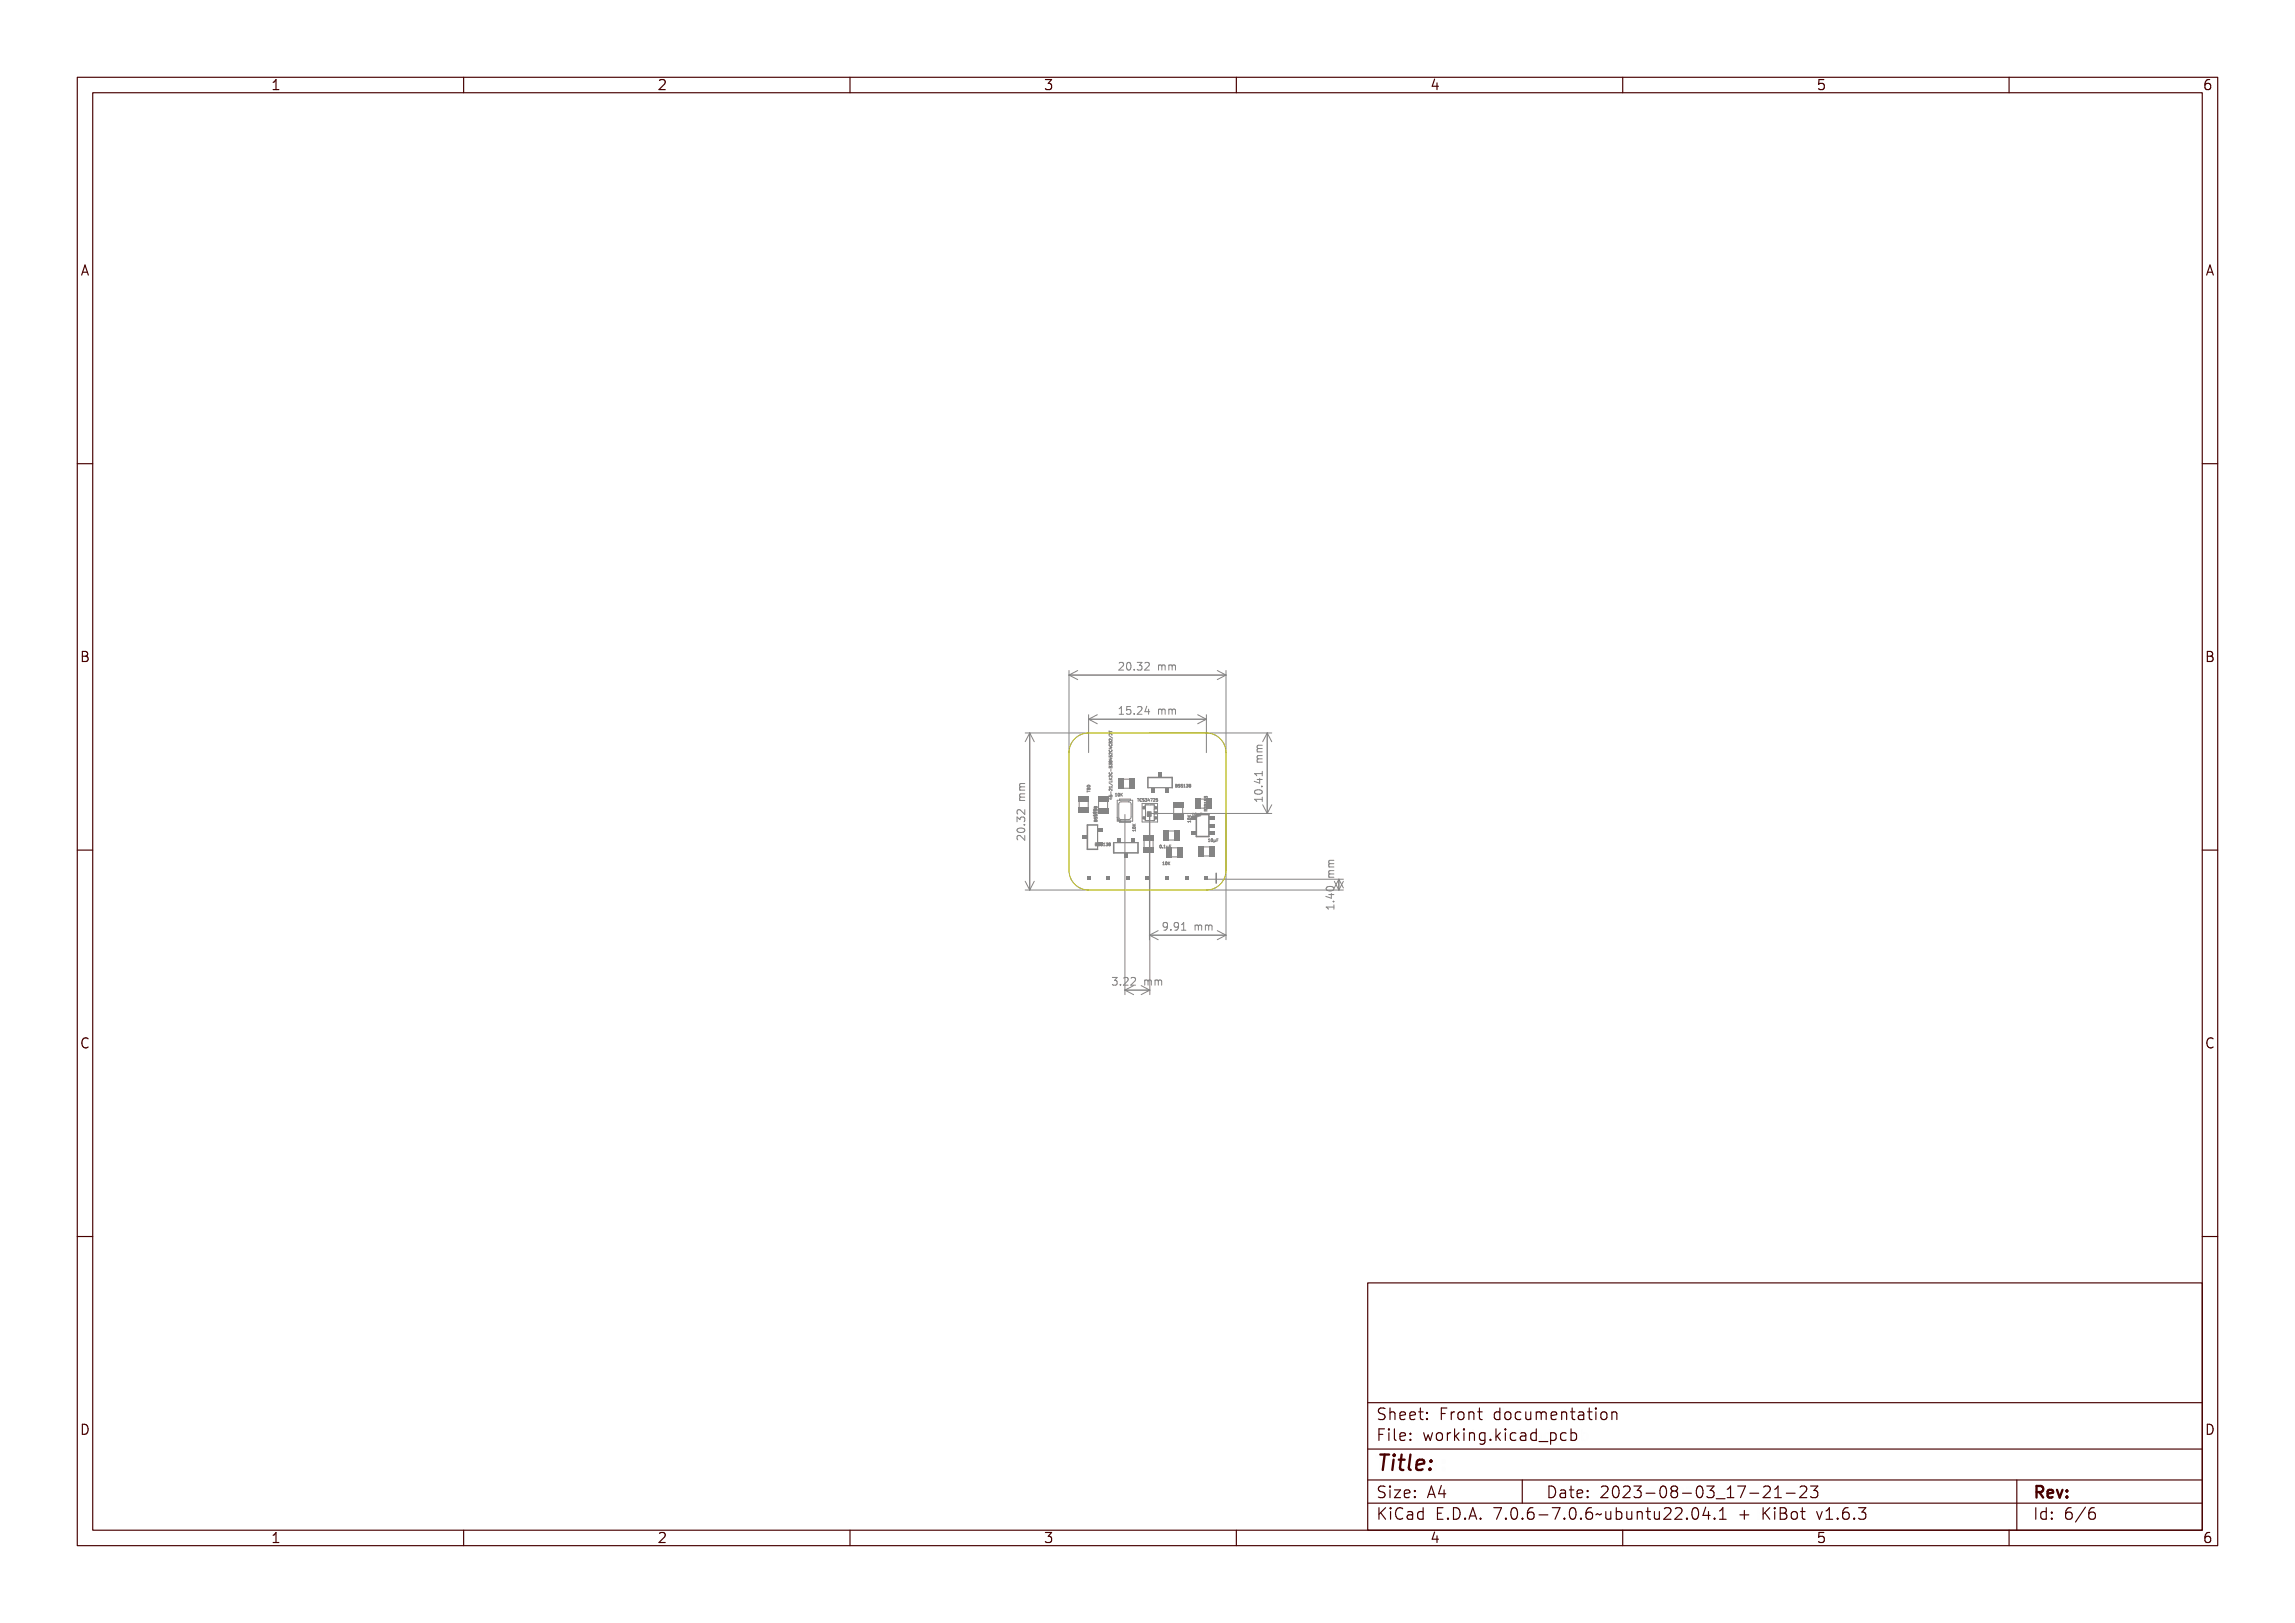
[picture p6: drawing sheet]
<svg xmlns="http://www.w3.org/2000/svg" width="297mm" height="210mm" viewBox="0 0 297 210" stroke-linecap="round" stroke-linejoin="round" font-family="sans-serif">
<defs><g id="words">
<text font-size="2.7" fill="#480000" x="178" y="190.3">Title:</text>
<g font-size="2" fill="#480000">
<text x="178" y="183.7">Sheet: Front documentation</text>
<text x="178" y="186.5">File: working.kicad_pcb</text>
<text x="178" y="193.9">Size: A4</text>
<text x="178" y="196.6">KiCad E.D.A. 7.0.6-7.0.6~ubuntu22.04.1 + KiBot v1.6.3</text>
<text x="200" y="193.9">Date: 2023-08-03_17-21-23</text>
<text x="263" y="196.6">Id: 6/6</text>
<text x="263" y="193.9">Rev:</text>
</g>
<g font-size="1.7" fill="#480000">
<text x="35" y="11.7">1</text>
<text x="85" y="11.7">2</text>
<text x="135" y="11.7">3</text>
<text x="185" y="11.7">4</text>
<text x="235" y="11.7">5</text>
<text x="285" y="11.7">6</text>
<text x="10.5" y="35.7">A</text>
<text x="285.5" y="35.7">A</text>
<text x="10.5" y="85.6">B</text>
<text x="285.5" y="85.6">B</text>
<text x="10.5" y="135.7">C</text>
<text x="285.5" y="135.7">C</text>
<text x="10.5" y="185.6">D</text>
<text x="285.5" y="185.6">D</text>
<text x="35" y="199.7">1</text>
<text x="85" y="199.7">2</text>
<text x="135" y="199.7">3</text>
<text x="185" y="199.7">4</text>
<text x="235" y="199.7">5</text>
<text x="285" y="199.7">6</text>
</g>
<g font-size="1.3" fill="#848484">
<text x="145.3" y="86.8">20.32 mm</text>
<text x="145.3" y="92.5">15.24 mm</text>
<text x="163.4" y="103.3" transform="rotate(-90 163.4 103.3)">10.41 mm</text>
<text x="132.7" y="108.2" transform="rotate(-90 132.7 108.2)">20.32 mm</text>
<text x="172.7" y="117.3" transform="rotate(-90 172.7 117.3)">1.40 mm</text>
<text x="150.9" y="120.4">9.91 mm</text>
<text x="144.4" y="127.5">3.22 mm</text>
</g>
<g font-size=".5" fill="#848484">
<text x="152" y="101.9">BSS138</text>
<text x="141.1" y="102.6" transform="rotate(-90 141.1 102.6)">TBD</text>
<text x="141.9" y="105.7" transform="rotate(-90 141.9 105.7)">10K</text>
<text x="142" y="106.4" transform="rotate(-90 142 106.4)">BSS138</text>
<text x="143.9" y="103.5" transform="rotate(-90 143.9 103.5)">45-21/LK2C-B38452C4CB2/2T</text>
<text x="144.2" y="103.1">10K</text>
<text x="147" y="107.6" transform="rotate(-90 147 107.6)">10K</text>
<text x="147.6" y="103.7">TCS34725</text>
<text x="154.1" y="106.5" transform="rotate(-90 154.1 106.5)">10K</text>
<text x="154.2" y="105.6">10µF</text>
<text x="156.3" y="105" transform="rotate(-90 156.3 105)">RT9193</text>
<text x="142" y="109.4">BSS138</text>
<text x="150" y="109.8">0.1µF</text>
<text x="150.4" y="111.9">10K</text>
<text x="156.6" y="108.9">10µF</text>
</g>
</g></defs>
<g fill="none" stroke="#848484" stroke-width=".13">
<path d="M132.7 94.8h8.2M133.3 94.8v20.4M133.3 94.8l.5 1.2M133.3 94.8l-.6 1.2M138.3 86.8v10.6M138.3 87.4h20.4M138.3 87.4l1.2 .5M139.5 86.8l-1.2 .6M140.9 92.5v4.9M140.9 93.1h15.2M140.9 93.1l1.1 .6M142 92.5l-1.1 .6"/>
<path d="M143.5 95.2l.5 .3M143.5 94.6v.2M143.5 94.7h.4M143.6 99.2h.3v.1l-.1 .1zM143.6 98.9l.1 .2a.12 .12 0 0 1 .1-.2 .12 .12 0 0 1 .1 .1 .12 .12 0 0 1 0 .1l-.1-.2v.2h-.2zM143.6 98.1l.3-.1v.1l-.1 .1zM143.6 96.8l.4 .3zM143.6 96.2v.1l.3 .1h-.3v.1zM143.6 98.3h.1a.12 .12 0 0 0 .1 .2 .12 .12 0 0 0 .1-.2 .18 .18 0 0 1-.2 .3 .16 .16 0 0 1-.1-.3zM143.6 97.7h.1a.12 .12 0 0 0 .1 .2 .12 .12 0 0 0 .1-.2 .18 .18 0 0 1-.2 .3 .16 .16 0 0 1-.1-.3zM143.6 99.8h.3v.2l-.1-.2v.1l-.1-.1-.1 .2zM143.6 99.5a.2 .2 0 0 1 .3 .2h-.3z"/>
<path d="M143.6 98.6h.1l.2 .2v-.2v.2l-.2-.1-.1 .1zM143.6 97.5l.3-.1v.2h-.3zM143.6 97.2h.1l.2 .1v-.2v.3l-.2-.2-.1 .2zM143.6 96.6h.1l.2 .1v-.1v.2l-.2-.2-.1 .2zM143.6 99.3h.2v.1zM143.6 98.1h.2v.1zM143.6 97.5l.1 .1h-.1zM143.7 96h-.1l-.1 .2M143.7 96v.2M143.8 97.5h.1v.1h-.1zM143.9 96h-.2M143.9 96h.1"/>
<path d="M143.9 96v.2M143.9 94.9v.2l-.3-.2h-.1l.1 .2M143.9 95.6v.2l-.3-.2-.1 .1 .1 .1M144.8 92.4h.6M145 85.7l-.2 .1M145 91.6l-.2 .1M145.4 86.1l-.6 .6h.6M145.4 85.8a.35 .35 0 0 1 .5 .1 .35 .35 0 0 1-.2 .5l-.2 .2h.5v.2h-.6l.2-.4a.27 .27 0 0 0 .2-.3 .27 .27 0 0 0-.2-.2l-.2 .1zM145.5 91.5h.3v.9h.2v.1h-.5v-.1h.2v-.8l-.2 .1zM146.2 91.5h.5v.1h-.4v.2a.36 .36 0 0 1 .5 .5 .36 .36 0 0 1-.6 .1v-.1a.26 .26 0 0 0 .4 .1 .26 .26 0 0 0 0-.4 .26 .26 0 0 0-.4 0zM146.3 85.9a.27 .27 0 0 1 .4 0l.1 .1a.54 .54 0 0 1-.3 .8 .58 .58 0 0 1-.2-.9zM146.4 85.9h.1a.54 .54 0 0 1 0 .8l-.2-.3z"/>
<path d="M147.2 92.3h.2v.2h-.2zM147.2 86.6h.2v.2h-.2zM147.8 91.5a.35 .35 0 0 1 .5 .1 .35 .35 0 0 1-.1 .5l-.3 .3h.5v.1h-.6l.2-.4a.27 .27 0 0 0 .2-.2 .27 .27 0 0 0-.2-.3l-.2 .1zM147.8 85.8a.29 .29 0 0 1 .5 0 .29 .29 0 0 1-.1 .4 .3 .3 0 0 1 .2 .5 .3 .3 0 0 1-.5 .1l-.1-.1v-.1a.23 .23 0 0 0 .3 .1 .23 .23 0 0 0 0-.4h-.1v-.1a.19 .19 0 0 0 .2-.1 .19 .19 0 0 0-.1-.3 .19 .19 0 0 0-.2 .1h-.1zM148.6 85.8a.35 .35 0 0 1 .6 .1 .35 .35 0 0 1-.2 .5l-.3 .2h.5v.2h-.6l.2-.4a.27 .27 0 0 0 .2-.3 .27 .27 0 0 0-.2-.2l-.2 .1zM148.8 94.8h15.8M149 91.5h.1v.6h.1v.1h-.1v.3h-.1v-.3h-.4zM149 91.6v.5h-.3zM150.2 91.7l.1 .1 .2-.1v.1l.3-.1v.8h-.1v-.7l-.1 .1v.6h-.1l-.1-.6v-.1l-.1 .7h-.1zM150.2 86l.1 .1 .2-.1v.1l.3-.1v.8h-.1v-.7l-.1 .1v.6h-.1l-.1-.6v-.1l-.1 .7h-.1zM151 91.7l.1 .1 .2-.1v.1l.3-.1v.8h-.1v-.7l-.1 .1v.6h-.1l-.1-.6v-.1l-.1 .7h-.1zM151 86l.1 .1 .2-.1v.1l.3-.1v.8h-.1v-.7l-.1 .1v.6h-.1l-.1-.6v-.1l-.1 .7h-.1z"/>
<path d="M152.1 91.8v.6M152.1 86.1v.6M155 92.5l1.1 .6M156.1 92.5v4.9M156.1 93.1l-1.1 .6M157.5 86.8l1.2 .6M158.7 86.8v10.6M158.7 87.4l-1.2 .5M162.4 99.5h.9v-.2h.1v.6h-.1v-.2h-.8l.1 .2h-.1zM162.7 97.8l.7-.1v.1l-.6 .1 .1 .1h.5v.1h-.5l-.1 .1 .6 .1v.1h-.7v-.1v-.2v-.1zM162.7 97l.7-.1v.1l-.6 .1 .1 .1h.5v.1h-.5l-.1 .1 .6 .1v.1h-.7v-.1v-.2v-.1zM163.4 96.4l-.7 .1"/>
<path d="M164 94.8v10.5M164 94.8l.6 1.2M164 94.8l-.6 1.2M131.6 108.5l.1 .2M131.7 106.9a.62 .62 0 0 1 1 .1 .56 .56 0 0 1-.5 .3 .56 .56 0 0 1-.5-.3zM131.7 105.2l.3-.1 .1 .2a.31 .31 0 0 1 .5-.1 .31 .31 0 0 1 .1 .5h-.2a.23 .23 0 0 0 .1-.3 .23 .23 0 0 0-.4 0v.1h-.1a.19 .19 0 0 0-.1-.2 .19 .19 0 0 0-.3 .1 .19 .19 0 0 0 .1 .2v.1h-.1zM131.7 107.6a.62 .62 0 0 1 .9 .4v-.5h.1v.6l-.4-.2a.27 .27 0 0 0-.2-.2 .27 .27 0 0 0-.3 .2l.1 .2h-.2v-.1zM131.7 104.4a.62 .62 0 0 1 .9 .4v-.5h.1v.6l-.4-.2a.27 .27 0 0 0-.2-.2 .27 .27 0 0 0-.3 .2l.1 .2h-.2v-.1zM131.8 106.9l.6-.1 .2 .2a.54 .54 0 0 1-.8 0zM131.9 102.7h.8v.1h-.7l.1 .1h.6v.2h-.6h-.1l.7 .1v.1h-.8l.1-.1-.1-.2h.1zM131.9 101.9h.8v.1h-.7l.1 .1h.6v.2h-.6h-.1l.1 .1h.6v.1h-.8l.1-.1-.1-.2h.1zM132.5 106.1h.2v.2h-.2z"/>
<path d="M132.6 108.1v.6l-.6-.6M132.6 101.4h-.6M132.7 115.2h8.2M132.7 114l.6 1.2M133.8 114l-.5 1.2M140.8 102.3v.1h.3h-.3v.2zM140.8 102h.2l.1 .2h-.3zM140.8 101.8h.3v.1h-.3zM140.8 102.1l.1 .1h-.1zM140.8 101.8h.2l.1 .1h-.3zM140.9 102.1h.2v.1h-.2zM141.5 105.5l.4-.1v.2h-.3z"/>
<path d="M141.5 104.8l.2 .2 .2-.2-.2 .2 .2 .1h-.4l.2-.1zM141.6 105.2a.17 .17 0 0 1 .2-.1 .17 .17 0 0 1 .1 .2h-.3zM141.6 105.2l.3 .1h-.2zM141.7 105.4l.3-.1v.2l-.3-.1v.1zM141.7 105.9l.1 .1a.12 .12 0 0 1 0-.1 .12 .12 0 0 1 .2 0 .12 .12 0 0 1 0 .2v-.1l-.1-.1a.13 .13 0 0 1-.1 .2 .13 .13 0 0 1-.1-.2zM141.7 105.6l.1 .2a.12 .12 0 0 1 0-.2 .12 .12 0 0 1 .2 0 .12 .12 0 0 1 0 .2v-.1l-.1-.1a.13 .13 0 0 1-.1 .2 .13 .13 0 0 1-.1-.2zM141.7 106.2h.3v.2h-.3zM141.7 105h.3v.2l-.1-.2-.1 .2-.1-.1v.1zM141.7 104.7a.2 .2 0 0 1 .3 .2h-.3zM141.7 106.2l.1 .1h-.1zM141.7 104.4h-.1v.1M141.7 104.4h.1"/>
<path d="M141.7 109.2h.2M141.8 104.5h-.1M141.8 104.4h.1l.1 .1M141.8 104.4v.1M141.8 104.5h.1M141.9 106.2h.1v.1h-.2zM141.9 109.2v.1M141.9 109.1h-.2v.3h.2M141.9 109.2h.1M142.1 109.1h.2l-.1 .1a.11 .11 0 0 1 .1 .2 .1 .1 0 0 1-.1 0h-.1zM142.1 109.3h.1v.1h-.1zM142.1 109.1l.1 .1h-.1z"/>
<path d="M142.4 109.1h.2l-.2 .1a.12 .12 0 0 1 .2 0 .12 .12 0 0 1-.1 .2 .12 .12 0 0 1-.1 0l.1-.1-.1-.1zM142.7 109.1h.2l-.2 .1a.12 .12 0 0 1 .2 0 .12 .12 0 0 1-.1 .2 .12 .12 0 0 1-.1 0l.1-.1-.1-.1zM143 109.1h.1l.1 .3h-.2l.1-.3zM143.3 109.1h.2l-.1 .3h-.2l.2-.1h-.1l.1-.2zM143.6 109.1h.1a.2 .2 0 0 1-.1 .3zM143.6 103.3h.3v.1l-.1 .1zM143.6 103l.1 .1a.12 .12 0 0 1 .1-.1 .12 .12 0 0 1 .1 0 .12 .12 0 0 1 0 .2l-.1-.2v.2h-.2zM143.6 102.2l.3-.1v.2l-.3-.1v.1zM143.6 101.8l.4 .2zM143.6 101.7h.3v-.2v.2zM143.6 101.2l.1 .1 .2-.1-.1 .2h.1h-.3h.1zM143.6 100.6h.1a.12 .12 0 0 0 .1 .2 .12 .12 0 0 0 .1-.2 .18 .18 0 0 1-.2 .3 .16 .16 0 0 1-.1-.3z"/>
<path d="M143.6 102.4h.1l.2 .2v-.2v.2l-.2-.1-.1 .1zM143.6 101h.1l.2 .1v-.2v.3l-.2-.2-.1 .2zM143.6 100.1h.3v.2h-.3zM143.6 103.4h.2v.1zM143.6 100.1l.1 .1h-.1zM143.8 102.7v.2zM143.8 100.4v.1zM143.8 100.1h.1v.1h-.1zM144.3 102.7h.1l.1 .4h-.2l.1-.4zM144.6 102.7a.16 .16 0 0 1 .2 .2 .16 .16 0 0 1-.2 .1zM144.6 102.7l.1 .1v.2zM144.9 102.7v.2l.2-.2-.1 .1 .1 .3-.2-.2v.2z"/>
<path d="M145.4 100.8h.8M145.4 102h.8M145.6 105.4v23.3M146.6 107.5l.4-.1v.2l-.3-.1v.1zM146.6 106.8l.2 .1 .2-.1-.2 .1 .2 .1h-.4h.2zM146.6 107.2a.17 .17 0 0 1 .3-.1 .17 .17 0 0 1 .1 .2h-.3zM146.7 107.2h.3l-.2 .1zM147.2 103.3h.2M147.3 103.3v.4M147.6 103.3h.3l-.1 .1v.3l-.1-.3zM147.9 103.4h.2a.12 .12 0 0 0-.1 .1 .12 .12 0 0 0 .1 .1v.1a.17 .17 0 0 1-.2-.1 .17 .17 0 0 1 0-.2zM148.2 103.3h.2l-.2 .1a.12 .12 0 0 1 .2 .1 .12 .12 0 0 1 0 .1 .12 .12 0 0 1-.2 0h.2l-.2-.1z"/>
<path d="M148.5 103.3l.2 .1-.1 .3h-.1l.2-.1-.1-.1 .1-.1zM148.8 105.1v16.5M148.8 105.3h15.8M148.8 105.4v23.3M148.9 103.3l.1 .3v.1l-.2-.1zM148.9 103.4v.2h-.1zM149.1 103.3h.2l-.1 .4v-.3zM149.4 103.3a.16 .16 0 0 1 .2 .2 .16 .16 0 0 1-.2 .1l.2 .1h-.2l.1-.3zM149.7 103.3h.2l-.2 .2a.12 .12 0 0 1 .2 0 .12 .12 0 0 1-.1 .2 .12 .12 0 0 1-.1-.1h.1l-.1-.1zM150.1 109.4a.16 .16 0 0 1 .2 .2 .16 .16 0 0 1-.2 .1zM150.1 109.5h.1l-.1 .2zM150.4 109.7l.1 .1z"/>
<path d="M150.4 111.6h.2v.3h-.2l.1-.3zM150.6 119.5v.4M150.6 109.4h.2v.4h-.2l.1-.3zM150.8 111.6a.16 .16 0 0 1 .1 .2 .16 .16 0 0 1-.2 .1zM150.8 111.6l.1 .1-.1 .2zM150.9 109.5l.1 .2 .1-.2 .1 .2h-.2v.2zM151 111.6v.1l.3-.1-.2 .1 .2 .2-.2-.1-.1 .1zM151.1 119.5a.31 .31 0 0 1 .3-.1 .31 .31 0 0 1 .2 .3 .46 .46 0 0 1 0 .5 .46 .46 0 0 1-.4 .2h-.1v-.1a.29 .29 0 0 0 .3 0 .29 .29 0 0 0 .1-.4 .31 .31 0 0 1-.5 .1 .31 .31 0 0 1 .1-.5zM151.2 109.4h.2h-.1v.2h.1h-.1v.2zM152.1 101.5l.2 .1-.1 .1a.1 .1 0 0 1 .1 .1 .1 .1 0 0 1-.1 .1h-.1zM152.1 101.7h.1v.1l-.1 .1zM152.1 101.6l.1 .1h-.1z"/>
<path d="M152.4 101.6h.2l-.2 .1a.12 .12 0 0 1 .2 0 .12 .12 0 0 1-.1 .2 .12 .12 0 0 1-.1-.1h.1l-.1-.1zM152.7 119.5a.31 .31 0 0 1 .3-.1 .31 .31 0 0 1 .2 .3 .46 .46 0 0 1 0 .5 .46 .46 0 0 1-.4 .2h-.1v-.1a.29 .29 0 0 0 .3 0 .29 .29 0 0 0 .1-.4 .31 .31 0 0 1-.5 .1 .31 .31 0 0 1 .1-.5zM152.7 101.6h.2l-.2 .1a.12 .12 0 0 1 .2 0 .12 .12 0 0 1-.1 .2 .12 .12 0 0 1-.1-.1h.1l-.1-.1zM153 101.6l.1-.1 .1 .4h-.2v-.3zM153.2 101.6h.2v.3h-.2l.2-.1-.1-.1 .1-.1zM153.5 119.5l.3-.1v.9h.2v.1h-.5v-.1h.2v-.7h-.2zM153.6 101.6h.1a.2 .2 0 0 1-.1 .3zM153.8 106.3l.3-.1v.2h-.3zM153.8 105.6l.1 .2 .2-.2-.2 .2 .2 .1h-.3l.1-.1zM153.8 106a.17 .17 0 0 1 .2-.1 .17 .17 0 0 1 .1 .2h-.3zM153.8 106l.3 .1h-.2zM153.9 101.6h.1"/>
<path d="M153.9 101.5l.2 .1M154 101.6h.1M154 101.6l-.1 .1M154 101.6l.1 .2h-.2M154.1 101.6h-.1M154.1 101.6h.1M154.2 105.3h.2v.3h-.1v-.3zM154.6 105.3a.16 .16 0 0 1 .1 .2 .16 .16 0 0 1-.2 .1zM154.6 105.3l.1 .1-.1 .2zM154.8 105.4l.1 .2 .1-.2 .1 .2h-.2v.1zM155 119.7h.1h.2h.1h.2v.7h-.1v-.6l-.1 .1v.5h-.1v-.5l-.1-.1-.1 .6h-.1zM155.1 105.3h.2h-.1v.1h.1l-.1 .1v.1z"/>
<path d="M155.4 105.4h.1M155.4 105.2h.2M155.8 119.7h.1h.2h.1h.2l.1 .7h-.2v-.6l-.1 .1v.5h-.1v-.5l-.1-.1-.1 .1v.5h-.1zM155.9 104.5l.1 .1h.3h-.3l-.1 .1zM155.9 104l.4-.1v.2l-.3-.1-.1 .1zM155.9 103.4l.3-.1 .1 .3-.1-.2-.1 .1-.1-.1-.1 .1zM155.9 104.8l.2 .1 .2-.1-.2 .1 .2 .1h-.4zM156 104.2a.18 .18 0 0 1 .2 0 .18 .18 0 0 1 .1 .2l-.2-.1a.12 .12 0 0 1-.1 .1 .12 .12 0 0 1 0-.2zM156 103.6a.18 .18 0 0 1 .2 0 .18 .18 0 0 1 .1 .2l-.2-.1a.12 .12 0 0 1-.1 .1 .12 .12 0 0 1 0-.2zM156 104.9h.1v.1h-.1zM156.1 115.2h17.8M156.1 113.8h17.8"/>
<path d="M156.2 103.1h-.2v.1l-.1-.2v.3M156.2 103.1h.1M156.2 103.1v.1M156.4 108.9h.2M156.5 108.5l-.1 .1M156.6 108.6l.1-.1 .1 .4h-.2l.1-.3zM156.9 108.5a.16 .16 0 0 1 .2 .2 .16 .16 0 0 1-.2 .1zM157 108.6h.1l-.1 .3zM157.2 108.6l.1 .3 .1-.3v.2l-.2 .1v.1zM157.5 108.5h.2l-.2 .1v.1h.2h-.2v.2zM158.7 105.1v16.5M162.4 102.7h.9v-.2h.1v.6h-.1v-.2h-.8l.1 .2h-.1z"/>
<path d="M162.4 100.2h.7v-.1h.1v.1h.2v.2h-.2v.4h-.2l-.6-.4zM162.4 101.9a.62 .62 0 0 1 1 .2 .56 .56 0 0 1-.5 .3 .56 .56 0 0 1-.5-.3zM162.5 103.5l.1 .2M162.5 102l.6-.1 .2 .2a.54 .54 0 0 1-.8 0zM162.5 100.4h.6v.3zM163.2 101.2h.2v.1h-.2zM163.4 103.1v.6M163.4 104.1l.6 1.2M164.6 104.1l-.6 1.2M171.7 116.8h.9v-.2h.1v.5h-.1v-.2h-.8l.1 .2h-.2zM171.7 115.1h.6v-.2h.1v.2h.3v.1h-.3v.4h-.1l-.6-.4zM171.7 114.3a.62 .62 0 0 1 1 .2 .56 .56 0 0 1-.5 .3 .56 .56 0 0 1-.5-.3z"/>
<path d="M171.8 114.4l.6-.1 .2 .2a.54 .54 0 0 1-.8 0zM171.8 115.2h.5v.3zM171.9 117.6v.1M171.9 112.6l.8-.1v.1l-.7 .1 .1 .1h.6v.1h-.6l-.1 .1 .7 .1v.1h-.8l.1-.1-.1-.2 .1-.1zM171.9 111.8l.8-.1v.1l-.7 .1 .1 .1h.6v.1h-.6l-.1 .1 .7 .1v.1h-.8l.1-.1-.1-.2 .1-.1zM172.5 116h.2v.1h-.2zM172.6 117.1v.6M172.7 114l.6 1.2M173.3 113.8v1.4M173.3 113.8l.6 1.1M173.3 113.8l-.6 1.1M173.9 114l-.6 1.2"/>
<path d="M144 126.5h.6M144 127.4l.1 .1M144.5 126.6a.31 .31 0 0 1 .4 0 .31 .31 0 0 1 .1 .4h-.1a.3 .3 0 0 1 .1 .4 .3 .3 0 0 1-.4 .1h-.1v-.1a.23 .23 0 0 0 .3 0 .23 .23 0 0 0 0-.3h-.2v-.2a.19 .19 0 0 0 .3 0 .19 .19 0 0 0-.1-.3 .19 .19 0 0 0-.2 .1h-.1zM145.5 127.3h.2v.2h-.2zM145.6 128.1h3.2M145.6 128.1l1.1 .6M146.1 126.6a.35 .35 0 0 1 .5 .1 .35 .35 0 0 1-.2 .5l-.2 .2h.5v.1h-.6l.2-.3a.27 .27 0 0 0 .2-.3 .27 .27 0 0 0-.2-.3l-.2 .1zM146.7 127.5l-1.1 .6M146.9 126.6a.35 .35 0 0 1 .5 .1 .35 .35 0 0 1-.2 .5l-.2 .2h.5v.1h-.6l.2-.3a.27 .27 0 0 0 .2-.3 .27 .27 0 0 0-.2-.3l-.2 .1zM147.7 127.5l1.1 .6M148.5 126.8h.1h.1l.1 .1 .2-.1 .1 .7h-.1l-.1-.6v.1v.5h-.2v-.5v-.1l-.1 .1v.5h-.1zM148.8 121h9.9"/>
<path d="M148.8 121l1.1 .6M148.8 128.1l-1.1 .6M149.3 126.8h.1h.1l.1 .1 .2-.1 .1 .7h-.1l-.1-.6v.1v.5h-.2v-.5v-.1l-.1 .6h-.1zM149.9 120.4l-1.1 .6M152 120.2h.2v.2h-.2zM157.5 120.4l1.2 .6M158.7 121l-1.2 .6"/>
<circle cx="143.7" cy="99.6" r=".06"/>
<circle cx="143.9" cy="99.6" r=".07"/>
<circle cx="146.5" cy="86.3" r=".09"/>
<circle cx="132.2" cy="107" r=".09"/>
<circle cx="141.7" cy="105.3" r=".03"/>
<circle cx="141.8" cy="104.8" r=".06"/>
<circle cx="141.9" cy="104.8" r=".07"/>
<circle cx="143.6" cy="109.3" r=".07"/>
<circle cx="143.6" cy="109.2" r=".06"/>
<circle cx="144.7" cy="102.9" r=".03"/>
<circle cx="146.8" cy="107.2" r=".03"/>
<circle cx="150.1" cy="109.6" r=".03"/>
<circle cx="150.8" cy="111.8" r=".03"/>
<circle cx="151.3" cy="119.8" r=".21"/>
<circle cx="152.9" cy="119.8" r=".21"/>
<circle cx="153.6" cy="101.8" r=".07"/>
<circle cx="153.6" cy="101.6" r=".06"/>
<circle cx="153.9" cy="106.1" r=".03"/>
<circle cx="154.6" cy="105.5" r=".03"/>
<circle cx="156" cy="103.7" r=".08"/>
<circle cx="156" cy="104.3" r=".08"/>
<circle cx="157" cy="108.7" r=".03"/>
<circle cx="162.9" cy="102.1" r=".09"/>
<circle cx="172.2" cy="114.5" r=".09"/>
</g>
<g fill="#848484">
<path d="M144.8 100.8h.6v1.3h-.6z" fill-rule="evenodd"/>
<path d="M146.2 100.8h.7v1.3h-.7z" fill-rule="evenodd"/>
</g>
<path d="M151.2 107.5h.8M151.2 108.7h.8" fill="none" stroke="#848484" stroke-width=".13"/>
<g fill="#848484">
<path d="M150.5 107.5h.7v1.3h-.7z" fill-rule="evenodd"/>
<path d="M152 107.5h.6v1.3h-.6z" fill-rule="evenodd"/>
</g>
<path d="M142 106.7h-1.3v3.2h1.3" fill="none" stroke="#848484" stroke-width=".2"/>
<path d="M142 106.7v3.2" fill="none" stroke="#848484" stroke-width=".15"/>
<g fill="#848484">
<path d="M140.1 108.1h.6v.5h-.6z" fill-rule="evenodd"/>
<path d="M142.1 107.2h.6v.4h-.6z" fill-rule="evenodd"/>
</g>
<path d="M154.8 105.4h1.6v2.8h-1.6z" fill="none" stroke="#848484" stroke-width=".2"/>
<g fill="#848484">
<path d="M154.1 107.5h.7v.5h-.7z" fill-rule="evenodd"/>
<path d="M156.5 107.5h.6v.5h-.6z" fill-rule="evenodd"/>
<path d="M156.5 106.6h.6v.5h-.6z" fill-rule="evenodd"/>
<path d="M154.1 105.6h.7v.5h-.7z" fill-rule="evenodd"/>
<path d="M156.5 105.6h.6v.5h-.6z" fill-rule="evenodd"/>
</g>
<path d="M144.1 109v1.4h3.2v-1.4" fill="none" stroke="#848484" stroke-width=".2"/>
<path d="M144.1 109h3.2" fill="none" stroke="#848484" stroke-width=".15"/>
<g fill="#848484">
<path d="M146.4 108.4h.5v.6h-.5z" fill-rule="evenodd"/>
<path d="M145.5 110.4h.4v.6h-.4z" fill-rule="evenodd"/>
<path d="M144.5 108.4h.5v.6h-.5z" fill-rule="evenodd"/>
</g>
<path d="M155.7 110.8h.9M155.7 109.6h.9" fill="none" stroke="#848484" stroke-width=".13"/>
<g fill="#848484">
<path d="M156.6 109.5h.6v1.3h-.6z" fill-rule="evenodd"/>
<path d="M155.1 109.5h.6v1.3h-.6z" fill-rule="evenodd"/>
</g>
<path d="M151.6 109.7h.8M151.6 110.9h.8" fill="none" stroke="#848484" stroke-width=".13"/>
<g fill="#848484">
<path d="M150.9 109.6h.7v1.3h-.7z" fill-rule="evenodd"/>
<path d="M152.4 109.6h.6v1.3h-.6z" fill-rule="evenodd"/>
</g>
<path d="M139.7 103.7v.8M140.8 103.7v.8" fill="none" stroke="#848484" stroke-width=".13"/>
<g fill="#848484">
<path d="M139.6 104.5h1.3v.7h-1.3z" fill-rule="evenodd"/>
<path d="M139.6 103.1h1.3v.6h-1.3z" fill-rule="evenodd"/>
</g>
<path d="M155.4 103.4h.8M155.4 104.6h.8" fill="none" stroke="#848484" stroke-width=".13"/>
<g fill="#848484">
<path d="M154.7 103.3h.7v1.3h-.7z" fill-rule="evenodd"/>
<path d="M156.2 103.3h.6v1.3h-.6z" fill-rule="evenodd"/>
</g>
<path d="M142.2 103.7v.9M143.3 103.7v.9" fill="none" stroke="#848484" stroke-width=".13"/>
<g fill="#848484">
<path d="M142.1 103.1h1.3v.6h-1.3z" fill-rule="evenodd"/>
<path d="M142.1 104.6h1.3v.6h-1.3z" fill-rule="evenodd"/>
</g>
<path d="M151.9 104.5v.8M153.1 104.5v.8" fill="none" stroke="#848484" stroke-width=".13"/>
<g fill="#848484">
<path d="M151.8 105.3h1.3v.7h-1.3z" fill-rule="evenodd"/>
<path d="M151.8 103.9h1.3v.6h-1.3z" fill-rule="evenodd"/>
</g>
<path d="M148.1 108.8v.8M149.2 108.8v.8" fill="none" stroke="#848484" stroke-width=".13"/>
<g fill="#848484">
<path d="M148 108.2h1.3v.6h-1.3z" fill-rule="evenodd"/>
<path d="M148 109.6h1.3v.7h-1.3z" fill-rule="evenodd"/>
</g>
<path d="M148.6 101.9v-1.3h3.1v1.3" fill="none" stroke="#848484" stroke-width=".2"/>
<path d="M148.6 101.9h3.1" fill="none" stroke="#848484" stroke-width=".15"/>
<g fill="#848484">
<path d="M149 102h.4v.6h-.4z" fill-rule="evenodd"/>
<path d="M149.9 100h.5v.6h-.5z" fill-rule="evenodd"/>
<path d="M150.8 102h.5v.6h-.5z" fill-rule="evenodd"/>
</g>
<path d="M157.4 113v1.3" fill="none" stroke="#848484" stroke-width=".2"/>
<g fill="#848484">
<path d="M155.9 113.4h.5v.5h-.5z" fill-rule="evenodd"/>
<path d="M153.3 113.4h.5v.5h-.5z" fill-rule="evenodd"/>
<path d="M150.8 113.4h.5v.5h-.5z" fill-rule="evenodd"/>
<path d="M148.2 113.4h.6v.5h-.6z" fill-rule="evenodd"/>
<path d="M145.7 113.4h.5v.5h-.5z" fill-rule="evenodd"/>
<path d="M143.2 113.4h.5v.5h-.5z" fill-rule="evenodd"/>
<path d="M140.6 113.4h.5v.5h-.5z" fill-rule="evenodd"/>
</g>
<g fill="none" stroke="#848484" stroke-width=".13">
<path d="M144.6 103.6h2v2.7h-2zM144.6 105.8l.4 .5M144.7 106.2l-.1-.2 .3 .3v.1h1.4v-.1M144.9 103.6v-.2h1.4v.2M144.9 103.8h1.2l.2 .1 .1 1.8-.2 .3-1.1 .1-.3-.2v-1.8zM147.8 104h2v2.4h-2zM148.2 104.2h1.2v2h-1.2zM148.5 105.1h.5v.5h-.5zM148.5 105.2h.5M148.5 105.5h.5M148.5 105.3h.5M148.6 105.1v.5"/>
<path d="M148.8 105.1v.5"/>
</g>
<g fill="#848484">
<path d="M149.3 105h.5v.3l-.5 .1z" fill-rule="evenodd"/>
<path d="M148.9 104.1h.6v.2l.3 .1v.3h-.5v-.5h-.4z" fill-rule="evenodd"/>
<path d="M149.3 105.6l.5 .1v.3h-.3v.3h-.3l-.1-.1h.2z" fill-rule="evenodd"/>
<path d="M147.8 105.7l.5-.1v.6h.4v.1h-.6v-.3h-.3z" fill-rule="evenodd"/>
<path d="M147.8 104.4l.3-.1v-.2h.6v.1h-.4v.5h-.5z" fill-rule="evenodd"/>
</g>
<path d="M138.9 95.8a2.54 2.54 0 0 1 2-1h15.2a2.54 2.54 0 0 1 2.6 2.6v15.2a2.54 2.54 0 0 1-2.6 2.6h-15.2a2.54 2.54 0 0 1-2.6-2.6v-15.2l.1-.6z" fill="none" stroke="#c2c200" stroke-width=".13"/>
<g fill="none" stroke="#480000" stroke-width=".15">
<path d="M10 10h277v190h-277zM12 12h273v186h-273zM60 10v2M110 10v2M160 10v2M210 10v2M260 10v2M10 60h2M285 60h2M10 110h2M285 110h2M10 160h2"/>
<path d="M285 160h2M177 166h108v32h-108zM60 198v2M110 198v2M160 198v2M177 181.5h108M177 187.5h108M177 191.5h108M177 194.5h108M178.1 195.2h.2v.6l.6-.6h.3l-.6 .6 .6 .8h-.2l-.5-.7-.2 .2v.5h-.2zM178.2 185h.9v.2h-.7v.4h.6v.2h-.6v.7h-.2zM178.3 182.4l.5-.1h.2v.2a.34 .34 0 0 0-.4-.1 .34 .34 0 0 0-.2 .4 .62 .62 0 0 1 .6 .7 .71 .71 0 0 1-.8 .2v-.2a.4 .4 0 0 0 .4 .1 .4 .4 0 0 0 .3-.3l-.4-.2a.4 .4 0 0 1-.3-.3 .4 .4 0 0 1 .1-.4z"/>
<path d="M178.3 192.5l.5-.1h.2v.2a.34 .34 0 0 0-.4-.1 .34 .34 0 0 0-.2 .4 .62 .62 0 0 1 .6 .7 .71 .71 0 0 1-.8 .2v-.2a.4 .4 0 0 0 .4 .1 .4 .4 0 0 0 .3-.3l-.4-.2a.4 .4 0 0 1-.3-.3 .4 .4 0 0 1 .1-.4zM179.4 182.2h.2v.6a.35 .35 0 0 1 .4-.1 .35 .35 0 0 1 .2 .4v.6h-.2v-.8l-.2-.1a.28 .28 0 0 0-.2 .3v.6h-.2zM179.5 185.4h.4v.9h.4v.2h-.9v-.2h.3v-.8h-.2zM179.5 192.8h.4v.9h.4v.1h-.9v-.1h.3v-.8h-.2zM179.5 195.6h.4v.9h.4v.1h-.9v-.1h.3v-.8h-.2zM179.7 184.9h.2v.3h-.2zM179.7 192.3h.2v.3h-.2zM179.7 195.1h.2v.3h-.2zM180.6 184.9h.4v1.3l.1 .1h.3v.2a.4 .4 0 0 1-.5-.4v-1h-.3zM180.6 192.8h.8v.1l-.6 .8h.6v.1h-.8v-.1l.6-.8h-.6zM180.7 182.8a.49 .49 0 0 1 .6-.1 .49 .49 0 0 1 .2 .5h-.8a.42 .42 0 0 0 .3 .4 .42 .42 0 0 0 .4-.1v.2a.6 .6 0 0 1-.8-.1 .6 .6 0 0 1 .1-.8zM180.7 195.4l.3-.2h.2h.3v.2a.43 .43 0 0 0-.6 0 .43 .43 0 0 0-.2 .5 .43 .43 0 0 0 .2 .5 .43 .43 0 0 0 .6 0v.2a.62 .62 0 0 1-.7 0 .62 .62 0 0 1-.3-.7z"/>
<path d="M180.8 182.9l.2-.1a.27 .27 0 0 1 .3 .3h-.6zM181.8 195.6a.5 .5 0 0 1 .6-.1 .5 .5 0 0 1 .2 .5v.6h-.1v-.1a.38 .38 0 0 1-.5 .2 .38 .38 0 0 1-.2-.5 .38 .38 0 0 1 .4-.2h.3a.35 .35 0 0 0-.3-.4 .35 .35 0 0 0-.4 .2zM181.9 182.8a.49 .49 0 0 1 .6-.1 .49 .49 0 0 1 .2 .5h-.8a.42 .42 0 0 0 .3 .4 .42 .42 0 0 0 .5-.1v.2a.6 .6 0 0 1-.9-.1 .6 .6 0 0 1 .1-.8zM181.9 185.5a.49 .49 0 0 1 .6-.1 .49 .49 0 0 1 .2 .5h-.8a.42 .42 0 0 0 .3 .4 .42 .42 0 0 0 .5-.1v.2a.6 .6 0 0 1-.9-.1 .6 .6 0 0 1 .1-.8zM181.9 192.9a.49 .49 0 0 1 .6-.1 .49 .49 0 0 1 .2 .5h-.8a.42 .42 0 0 0 .3 .4 .42 .42 0 0 0 .5-.1v.2a.6 .6 0 0 1-.9-.1 .6 .6 0 0 1 .1-.8zM182 196.2l.5-.1a.31 .31 0 0 1-.2 .4 .31 .31 0 0 1-.4-.1zM182 182.9l.2-.1a.27 .27 0 0 1 .3 .3h-.6zM182 185.6l.2-.1a.27 .27 0 0 1 .3 .3h-.6zM182 193l.2-.1a.27 .27 0 0 1 .3 .3h-.6zM183 195.7l.4-.2 .2 .2v-.6h.2v1.5h-.2v-.1a.42 .42 0 0 1-.5 .1 .42 .42 0 0 1-.2-.5zM183.2 195.8a.23 .23 0 0 1 .4 0v.3a.33 .33 0 0 1-.2 .4 .48 .48 0 0 1-.2-.7zM183.2 182.3h.2v.4h.4v.1h-.4v.7l.1 .1h.3v.1a.41 .41 0 0 1-.6-.3v-.6h-.3v-.1h.3z"/>
<path d="M183.3 185.4h.2v.3h-.2zM183.3 186.2h.2v.3h-.2zM183.3 192.8h.2v.3h-.2zM183.3 193.6h.2v.2h-.2zM184.5 182.7h.2v.3h-.2zM184.5 183.5h.2v.2h-.2zM185.2 185.4h.2l.2 .8 .1-.5h.2l.2 .5 .1-.8h.2l-.2 1.1h-.2l-.2-.7-.2 .7h-.1zM185.4 195.2h.9v.2h-.7v.4h.6v.2h-.6v.5h.7v.1h-.9zM185.7 192.4h.2l.5 1.4h-.2l-.1-.3h-.5l-.1 .3h-.2zM185.8 192.6l.2 .7h-.4zM186.6 182.3h.9v.2h-.7v.4h.6v.2h-.6v.6h-.2zM186.7 185.5a.56 .56 0 0 1 .8 .2 .56 .56 0 0 1-.3 .7 .57 .57 0 0 1-.6-.2 .57 .57 0 0 1 .1-.7z"/>
<path d="M186.8 185.6a.26 .26 0 0 1 .3-.1 .26 .26 0 0 1 .2 .2v.2a.33 .33 0 0 1-.3 .4l-.2-.2zM186.9 196.4h.2v.2h-.2zM187.1 192.4h.2v.9h.2v.2h-.2v.3h-.2v-.3h-.6v-.2zM187.1 192.6v.7h-.4zM187.8 195.2a.76 .76 0 0 1 .9 .7 .76 .76 0 0 1-.9 .7zM188 195.4a.5 .5 0 0 1 .5 .2 .5 .5 0 0 1 0 .5 .39 .39 0 0 1-.5 .4zM188 182.7h.2v.2a.41 .41 0 0 1 .6-.2v.2a.37 .37 0 0 0-.5-.1 .37 .37 0 0 0-.1 .4v.5h-.2zM188 185.4h.2v.2a.41 .41 0 0 1 .6-.2v.2a.37 .37 0 0 0-.5-.1 .37 .37 0 0 0-.1 .4v.6h-.2zM189.1 184.9h.1v.9l.5-.4h.2l-.4 .4 .5 .7h-.2l-.4-.6-.2 .1v.5h-.1zM189.1 182.8a.56 .56 0 0 1 .8 .2 .56 .56 0 0 1-.3 .7 .57 .57 0 0 1-.6-.2 .57 .57 0 0 1 .1-.7zM189.2 182.9a.26 .26 0 0 1 .3-.1 .26 .26 0 0 1 .2 .2v.2a.33 .33 0 0 1-.3 .4l-.2-.2zM189.3 196.4h.3v.2h-.3z"/>
<path d="M190.2 182.7h.2v.1a.35 .35 0 0 1 .4-.1 .35 .35 0 0 1 .3 .4v.6h-.2v-.8l-.2-.1a.28 .28 0 0 0-.3 .3v.6h-.2zM190.3 185.4h.4v.9h.4v.2h-.9v-.2h.4v-.8h-.3zM190.5 195.2h.3l.4 1.4h-.2l-.1-.3h-.5l-.1 .3h-.2zM190.6 184.9h.1v.3h-.1zM190.6 195.4l.2 .7h-.4zM191.4 185.4h.2v.1a.35 .35 0 0 1 .4-.1 .35 .35 0 0 1 .3 .4v.7h-.2v-.9l-.2-.1a.28 .28 0 0 0-.3 .3v.7h-.2zM191.7 182.3h.1v.4h.4v.1h-.4v.7l.1 .1h.3v.1a.41 .41 0 0 1-.5-.3v-.6h-.3v-.1h.3zM191.7 196.4h.3v.2h-.3zM192.7 185.5l.3-.2 .3 .2v-.1h.2v1a.53 .53 0 0 1-.8 .4v-.2a.36 .36 0 0 0 .4 .1 .36 .36 0 0 0 .2-.4l-.2 .1a.51 .51 0 0 1-.5-.2 .51 .51 0 0 1 0-.5zM192.8 185.6a.25 .25 0 0 1 .3-.1 .25 .25 0 0 1 .2 .2v.2a.32 .32 0 0 1-.3 .4 .47 .47 0 0 1-.2-.7zM193.8 195.2h.9l-.5 1.4h-.2l.5-1.2h-.7zM193.9 182.8l.3-.2 .3 .2v-.6h.2v1.5h-.2v-.1a.42 .42 0 0 1-.6 .1 .42 .42 0 0 1-.1-.5z"/>
<path d="M194.1 182.8a.42 .42 0 0 1 .4 .4 .42 .42 0 0 1-.3 .4 .48 .48 0 0 1-.1-.8zM194.1 186.2h.3v.3h-.3zM195.1 184.9h.2v.9l.4-.4h.3l-.5 .4 .5 .7h-.2l-.4-.6-.1 .1v.5h-.2zM195.1 182.8a.56 .56 0 0 1 .8 .2 .56 .56 0 0 1-.3 .7 .57 .57 0 0 1-.6-.2 .57 .57 0 0 1 .1-.7zM195.2 182.9a.26 .26 0 0 1 .3-.1 .26 .26 0 0 1 .2 .2v.2a.33 .33 0 0 1-.3 .4l-.2-.2zM195.3 196.4h.3v.2h-.3zM196.3 185.4h.5v.9h.3v.2h-.9v-.2h.4v-.8h-.3zM196.3 195.4a.45 .45 0 0 1 .5-.2 .45 .45 0 0 1 .3 .5v.2a.51 .51 0 0 1-.2 .6 .51 .51 0 0 1-.6 0l-.1-.6zM196.4 182.8l.5-.2 .2 .1v.2a.4 .4 0 0 0-.6 0 .4 .4 0 0 0 0 .6 .4 .4 0 0 0 .6 0v.2a.58 .58 0 0 1-.8-.1 .58 .58 0 0 1 .1-.8zM196.5 195.4a.39 .39 0 0 1 .4 .5v.2a.29 .29 0 0 1-.3 .4 .29 .29 0 0 1-.2-.4v-.5zM196.6 184.9h.2v.3h-.2zM197 191.5v3"/>
<path d="M197.4 182.7h.2v.8l.2 .1a.28 .28 0 0 0 .3-.3v-.6h.2v1h-.2v-.1a.35 .35 0 0 1-.4 .2 .35 .35 0 0 1-.3-.5zM197.6 185.5l.5-.2 .2 .1v.2a.4 .4 0 0 0-.6 0 .4 .4 0 0 0 0 .6 .4 .4 0 0 0 .6 0v.2a.58 .58 0 0 1-.8-.1 .58 .58 0 0 1 .1-.8zM197.7 196.4h.3v.2h-.3zM198.6 182.7h.1a.21 .21 0 0 1 .2-.1 .21 .21 0 0 1 .2 .2l.2-.2 .1 .1a1.27 1.27 0 0 1 .2 1h-.2v-.8l-.1-.1-.2 .1v.8h-.1v-.8l-.2-.1-.1 .1v.8h-.1zM198.7 185.4a.5 .5 0 0 1 .5-.1 .5 .5 0 0 1 .3 .5v.7h-.2v-.2a.38 .38 0 0 1-.5 .2 .38 .38 0 0 1-.2-.5 .38 .38 0 0 1 .5-.2h.2a.35 .35 0 0 0-.3-.4 .35 .35 0 0 0-.3 .2zM198.7 195.4l.3-.2h.2h.2v.2a.43 .43 0 0 0-.5 0 .43 .43 0 0 0-.1 .5 .44 .44 0 0 1 .6-.1 .44 .44 0 0 1 .1 .6 .47 .47 0 0 1-.6 .3 .47 .47 0 0 1-.3-.5v-.5zM198.8 186l.5-.1a.31 .31 0 0 1-.1 .4 .31 .31 0 0 1-.4-.1zM198.9 195.9a.3 .3 0 0 1 .4 .3 .3 .3 0 0 1-.4 .2l-.1-.2zM199.9 185.5l.3-.2 .3 .2v-.6h.2v1.6h-.2v-.2a.42 .42 0 0 1-.5 .1 .42 .42 0 0 1-.2-.5zM199.9 182.8a.49 .49 0 0 1 .6-.1 .49 .49 0 0 1 .2 .5h-.7a.42 .42 0 0 0 .2 .4 .42 .42 0 0 0 .5-.1v.2a.6 .6 0 0 1-.8-.1 .6 .6 0 0 1 0-.8zM200 196h.5v.2h-.5zM200 185.6a.23 .23 0 0 1 .4 0l.1 .3a.33 .33 0 0 1-.3 .4 .48 .48 0 0 1-.2-.7z"/>
<path d="M200.1 182.9l.2-.1a.27 .27 0 0 1 .3 .3h-.6zM200.1 192.4a.76 .76 0 0 1 1 .7 .76 .76 0 0 1-1 .7zM200.3 192.6a.5 .5 0 0 1 .5 .2 .5 .5 0 0 1 .1 .5 .39 .39 0 0 1-.6 .4zM200.9 186.8h1.2v.1h-1.2zM201 195.2h.9l-.5 1.4h-.2l.5-1.2h-.7zM201.1 182.7h.1v.1a.35 .35 0 0 1 .5-.1 .35 .35 0 0 1 .2 .4v.6h-.2v-.8l-.2-.1a.28 .28 0 0 0-.3 .3v.6h-.1zM201.4 192.8a.5 .5 0 0 1 .6-.1 .5 .5 0 0 1 .2 .5v.6h-.1v-.1a.38 .38 0 0 1-.5 .2 .38 .38 0 0 1-.2-.5 .38 .38 0 0 1 .4-.2h.3a.35 .35 0 0 0-.3-.4 .35 .35 0 0 0-.4 .2zM201.6 193.4l.5-.1a.31 .31 0 0 1-.2 .4 .31 .31 0 0 1-.4-.1zM202.2 185.4h.2v.1a.42 .42 0 0 1 .6-.1 .42 .42 0 0 1 .1 .5 .42 .42 0 0 1-.1 .5 .42 .42 0 0 1-.6-.1v.6h-.2zM202.5 182.3h.2v.4h.4v.1h-.4v.7l.1 .1h.3v.1a.41 .41 0 0 1-.6-.3v-.6h-.3v-.1h.3zM202.5 185.6a.24 .24 0 0 1 .3-.1 .24 .24 0 0 1 .1 .2l.1 .2a.32 .32 0 0 1-.3 .4 .48 .48 0 0 1-.2-.7zM202.5 196.4h.3v.2h-.3z"/>
<path d="M202.8 192.4h.2v.4h.4v.1h-.4v.7l.1 .1h.3v.1a.41 .41 0 0 1-.6-.3v-.6h-.3v-.1h.3zM203.5 182.7a.5 .5 0 0 1 .5-.1 .5 .5 0 0 1 .3 .5v.6h-.2v-.1a.38 .38 0 0 1-.5 .2 .38 .38 0 0 1-.2-.5 .38 .38 0 0 1 .5-.2h.2a.35 .35 0 0 0-.2-.4 .35 .35 0 0 0-.4 .2zM203.5 195.4a.45 .45 0 0 1 .6-.2 .45 .45 0 0 1 .2 .5v.2a.51 .51 0 0 1-.1 .6 .51 .51 0 0 1-.7 0l-.1-.6zM203.6 185.5l.5-.2 .2 .1v.2a.4 .4 0 0 0-.5 0 .4 .4 0 0 0 0 .6 .4 .4 0 0 0 .5 0v.2a.58 .58 0 0 1-.8-.1 .58 .58 0 0 1 .1-.8zM203.7 183.3l.4-.1a.31 .31 0 0 1-.1 .4 .31 .31 0 0 1-.4-.1zM203.7 195.4a.39 .39 0 0 1 .4 .5v.2a.29 .29 0 0 1-.2 .4 .29 .29 0 0 1-.3-.4v-.5zM203.9 192.9a.49 .49 0 0 1 .6-.1 .49 .49 0 0 1 .2 .5h-.8a.42 .42 0 0 0 .3 .4 .42 .42 0 0 0 .5-.1v.2a.6 .6 0 0 1-.9-.1 .6 .6 0 0 1 .1-.8zM204 193l.2-.1a.27 .27 0 0 1 .3 .3h-.6zM204.7 184.9h.1v.6a.41 .41 0 0 1 .6-.1 .41 .41 0 0 1 .2 .5 .42 .42 0 0 1-.2 .5 .42 .42 0 0 1-.6-.1v.2h-.1zM204.9 182.3h.2v.4h.4v.1h-.4v.7l.1 .1h.3v.1a.41 .41 0 0 1-.6-.3v-.6h-.3v-.1h.3zM204.9 185.6a.24 .24 0 0 1 .3-.1 .24 .24 0 0 1 .2 .2v.2a.32 .32 0 0 1-.3 .4 .48 .48 0 0 1-.2-.7zM204.9 196.4h.3v.2h-.3z"/>
<path d="M205.3 192.8h.2v.3h-.2zM205.3 193.6h.2v.2h-.2zM205.9 182.7h.5v.9h.3v.1h-.9v-.1h.4v-.8h-.3zM205.9 195.4l.3-.2h.2h.2v.2a.43 .43 0 0 0-.5 0 .43 .43 0 0 0-.1 .5 .44 .44 0 0 1 .6-.1 .44 .44 0 0 1 .1 .6 .47 .47 0 0 1-.5 .3 .47 .47 0 0 1-.4-.5v-.5zM206.1 195.9a.3 .3 0 0 1 .5 .3 .3 .3 0 0 1-.5 .2l-.1-.2zM206.2 182.2h.2v.3h-.2zM207 196l.3-.1 .5 .1 .2-.1a.32 .32 0 0 1-.5 .2h-.3l-.2 .1zM207.1 182.8a.56 .56 0 0 1 .8 .2 .56 .56 0 0 1-.2 .7 .57 .57 0 0 1-.7-.2 .57 .57 0 0 1 .1-.7zM207.3 182.9a.26 .26 0 0 1 .2-.1 .26 .26 0 0 1 .2 .2l.1 .2a.33 .33 0 0 1-.3 .4l-.3-.2zM207.4 192.5a.5 .5 0 0 1 .7 0 .5 .5 0 0 1-.1 .7l-.4 .5h.7v.1h-.9v-.1l.2-.3a.72 .72 0 0 0 .4-.8l-.3-.1-.3 .2zM208.3 182.7h.1v.1a.35 .35 0 0 1 .5-.1 .35 .35 0 0 1 .2 .4v.6h-.2v-.8l-.2-.1a.28 .28 0 0 0-.3 .3v.6h-.1zM208.3 195.6h.1l.1 .8 .2 .1a.28 .28 0 0 0 .2-.3v-.6h.2v1h-.2v-.1a.35 .35 0 0 1-.4 .2 .35 .35 0 0 1-.2-.5z"/>
<path d="M208.7 192.6a.45 .45 0 0 1 .5-.2 .45 .45 0 0 1 .3 .5v.2a.51 .51 0 0 1-.2 .6 .51 .51 0 0 1-.6 0l-.1-.6zM208.9 192.6a.39 .39 0 0 1 .4 .5v.2a.29 .29 0 0 1-.3 .4 .29 .29 0 0 1-.2-.4v-.5zM209.5 195.1h.2v.6a.41 .41 0 0 1 .5-.1 .41 .41 0 0 1 .2 .5 .42 .42 0 0 1-.2 .5 .42 .42 0 0 1-.5-.1v.1h-.2zM209.7 195.8a.24 .24 0 0 1 .3-.1 .24 .24 0 0 1 .2 .2v.2a.32 .32 0 0 1-.3 .4 .48 .48 0 0 1-.2-.7zM209.8 192.5a.5 .5 0 0 1 .7 0 .5 .5 0 0 1-.1 .7l-.4 .5h.7v.1h-.9v-.1l.2-.3a.72 .72 0 0 0 .4-.8l-.3-.1-.3 .2zM210 198v2M210.7 195.6h.2v.8l.2 .1a.28 .28 0 0 0 .2-.3v-.6h.2v1h-.2v-.1a.35 .35 0 0 1-.4 .2 .35 .35 0 0 1-.2-.5zM211 192.4a.49 .49 0 0 1 .6 0 .49 .49 0 0 1 .2 .6l-.2 .1a.45 .45 0 0 1 .2 .6 .45 .45 0 0 1-.6 .2l-.2-.1v-.2a.37 .37 0 0 0 .5 .1 .37 .37 0 0 0 .1-.5h-.4v-.2a.28 .28 0 0 0 .4-.1 .28 .28 0 0 0 0-.3 .28 .28 0 0 0-.4 0h-.2zM211.9 195.6h.2v.1a.35 .35 0 0 1 .4-.1 .35 .35 0 0 1 .2 .4v.6h-.2v-.8l-.2-.1a.28 .28 0 0 0-.2 .3v.6h-.2zM212.4 193.2h.5v.2h-.5zM213.3 195.2h.2v.4h.4v.1h-.4v.7l.1 .1h.3v.1a.41 .41 0 0 1-.6-.3v-.6h-.3v-.1h.3zM213.5 192.6a.45 .45 0 0 1 .5-.2 .45 .45 0 0 1 .3 .5v.2a.51 .51 0 0 1-.2 .6 .51 .51 0 0 1-.6 0l-.1-.6z"/>
<path d="M213.7 192.6a.39 .39 0 0 1 .4 .5v.2a.29 .29 0 0 1-.3 .4 .29 .29 0 0 1-.2-.4v-.5zM214.3 195.6h.2v.8l.2 .1a.28 .28 0 0 0 .2-.3v-.6h.2v1h-.2v-.1a.35 .35 0 0 1-.4 .2 .35 .35 0 0 1-.2-.5zM214.7 192.5a.41 .41 0 0 1 .6-.1 .41 .41 0 0 1 0 .6l-.1 .1a.43 .43 0 0 1 .3 .6 .43 .43 0 0 1-.7 .2 .41 .41 0 0 1-.2-.4 .41 .41 0 0 1 .3-.4l-.3-.2zM215.5 195.3a.5 .5 0 0 1 .7 0 .5 .5 0 0 1-.1 .7l-.4 .5h.6v.1h-.9v-.1l.3-.3a.72 .72 0 0 0 .3-.8l-.2-.1-.3 .2zM216 193.2h.5v.2h-.5zM216.7 195.3a.5 .5 0 0 1 .7 0 .5 .5 0 0 1-.1 .7l-.4 .5h.6v.1h-.9v-.1l.3-.3a.72 .72 0 0 0 .3-.8l-.2-.1-.3 .2zM217.1 192.6a.45 .45 0 0 1 .5-.2 .45 .45 0 0 1 .3 .5v.2a.51 .51 0 0 1-.2 .6 .51 .51 0 0 1-.6 0l-.1-.6zM217.3 192.6a.39 .39 0 0 1 .4 .5v.2a.29 .29 0 0 1-.3 .4 .29 .29 0 0 1-.2-.4v-.5zM218.2 196.4h.2v.2h-.2zM218.2 192.4a.49 .49 0 0 1 .6 0 .49 .49 0 0 1 .2 .6l-.2 .1a.45 .45 0 0 1 .2 .6 .45 .45 0 0 1-.6 .2l-.2-.1v-.2a.37 .37 0 0 0 .5 .1 .37 .37 0 0 0 .1-.5h-.4v-.2a.28 .28 0 0 0 .4-.1 .28 .28 0 0 0 0-.3 .28 .28 0 0 0-.4 0h-.2zM219.2 195.4a.45 .45 0 0 1 .5-.2 .45 .45 0 0 1 .3 .5v.2a.51 .51 0 0 1-.2 .6 .51 .51 0 0 1-.6 0l-.2-.6zM219.2 194.2h1.3v.1h-1.3z"/>
<path d="M219.4 195.4a.39 .39 0 0 1 .4 .5v.2a.29 .29 0 0 1-.3 .4 .29 .29 0 0 1-.3-.4l.1-.5zM220.7 192.5l.5-.1v1.3h.3v.1h-.8v-.1h.3v-1.1h-.3zM220.8 195.2h.2v.9h.2v.2h-.2v.3h-.2v-.3h-.6v-.2zM220.8 195.4v.7h-.4zM221.8 196.4h.2v.2h-.2zM221.8 192.4h.9l-.5 1.4h-.2l.5-1.2h-.7zM222.8 195.3l.5-.1v1.3h.3v.1h-.8v-.1h.3v-1.1h-.3zM223.2 193.2h.5v.2h-.5zM224.2 192.5a.5 .5 0 0 1 .8 0 .5 .5 0 0 1-.2 .7l-.4 .5h.7v.1h-.9v-.1l.2-.3a.72 .72 0 0 0 .4-.8l-.3-.1-.3 .2zM225.4 195.5h.2v.4h.4v.2h-.4v.4h-.2v-.4h-.4v-.2h.4zM225.5 192.5l.5-.1v1.3h.3v.1h-.8v-.1h.3v-1.1h-.3zM226.8 193.2h.5v.2h-.5z"/>
<path d="M227.5 195.2h.2v.6l.6-.6h.2l-.6 .6 .6 .8h-.2l-.5-.7-.1 .2v.5h-.2zM227.8 192.5a.5 .5 0 0 1 .8 0 .5 .5 0 0 1-.2 .7l-.4 .5h.7v.1h-.9v-.1l.2-.3a.72 .72 0 0 0 .4-.8l-.3-.1-.3 .2zM228.8 195.6h.4v.9h.4v.1h-.9v-.1h.4v-.8h-.3zM229.1 192.4a.49 .49 0 0 1 .5 0 .49 .49 0 0 1 .2 .6l-.2 .1a.45 .45 0 0 1 .3 .6 .45 .45 0 0 1-.7 .2l-.2-.1v-.2a.37 .37 0 0 0 .5 .1 .37 .37 0 0 0 .1-.5h-.3v-.2a.28 .28 0 0 0 .3-.1 .28 .28 0 0 0 0-.3 .28 .28 0 0 0-.4 0h-.1zM229.1 195.1h.1v.3h-.1zM229.9 195.2h.4a.35 .35 0 0 1 .5 .2 .35 .35 0 0 1-.3 .5 .41 .41 0 0 1 .3 .5 .41 .41 0 0 1-.5 .2h-.4zM230.1 196h.2a.27 .27 0 0 1 .3 .2 .27 .27 0 0 1-.3 .3h-.2zM230.1 195.4h.2a.23 .23 0 0 1 .3 .2 .23 .23 0 0 1-.3 .2h-.2zM231.2 193.2h1.1M231.2 195.7a.56 .56 0 0 1 .8 .2 .56 .56 0 0 1-.3 .7 .57 .57 0 0 1-.6-.2 .57 .57 0 0 1 .1-.7zM231.3 195.8a.26 .26 0 0 1 .3-.1 .26 .26 0 0 1 .2 .2v.2a.33 .33 0 0 1-.3 .4l-.2-.2zM232.6 195.2h.1v.4h.4v.1h-.4l.1 .7v.1h.3v.1a.41 .41 0 0 1-.5-.3v-.6h-.3v-.1h.3z"/>
<path d="M233 192.4l.2-.1h.3a.41 .41 0 0 1 .2 .6l-.8 .9h.9M234.3 192.3h.9l-.5 .6a.41 .41 0 0 1 .5 .2v.4l-.1 .2-.6 .1-.2-.2M234.6 195.6h.2l.3 .9 .4-.9h.2l-.4 1h-.3zM236 195.3l.5-.1v1.3h.3v.1h-.8v-.1h.3v-1.1h-.3zM237.4 196.4h.3v.2h-.3zM238.4 195.4l.3-.2h.2h.2v.2a.43 .43 0 0 0-.5 0 .43 .43 0 0 0-.1 .5 .44 .44 0 0 1 .6-.1 .44 .44 0 0 1 .1 .6 .47 .47 0 0 1-.5 .3 .47 .47 0 0 1-.4-.5v-.5zM238.6 195.9a.3 .3 0 0 1 .4 .3 .3 .3 0 0 1-.4 .2l-.1-.2zM239.8 196.4h.3v.2h-.3zM240.7 195.2a.49 .49 0 0 1 .6 0 .49 .49 0 0 1 .2 .6l-.2 .1a.45 .45 0 0 1 .2 .6 .45 .45 0 0 1-.6 .2l-.2-.1v-.2a.37 .37 0 0 0 .5 .1 .37 .37 0 0 0 .1-.5l-.4-.1v-.1a.28 .28 0 0 0 .4-.1 .28 .28 0 0 0 0-.3 .28 .28 0 0 0-.4 0h-.2zM260 198v2M261 191.5v6.5M263.2 195.2h.8v.2h-.3v1.1h.3v.1h-.8v-.1h.3v-1.1h-.3z"/>
<path d="M264.4 195.7l.3-.2 .3 .2v-.6h.2v1.5h-.2v-.1a.42 .42 0 0 1-.5 .1 .42 .42 0 0 1-.2-.5zM264.6 195.8a.23 .23 0 0 1 .4 0v.3a.33 .33 0 0 1-.2 .4 .48 .48 0 0 1-.2-.7zM265.9 195.6h.2v.3h-.2zM265.9 196.4h.2v.2h-.2zM268.1 195.4l.2-.2h.3h.2v.2a.43 .43 0 0 0-.5 0 .43 .43 0 0 0-.2 .5 .44 .44 0 0 1 .7-.1 .44 .44 0 0 1 .1 .6 .47 .47 0 0 1-.6 .3 .47 .47 0 0 1-.3-.5v-.5zM268.2 195.9a.3 .3 0 0 1 .5 .3 .3 .3 0 0 1-.5 .2v-.2zM269.9 195.2h.2l-.8 1.6h-.2zM270.5 195.4l.2-.2h.3h.2v.2a.43 .43 0 0 0-.5 0 .43 .43 0 0 0-.2 .5 .44 .44 0 0 1 .7-.1 .44 .44 0 0 1 .1 .6 .47 .47 0 0 1-.6 .3 .47 .47 0 0 1-.3-.5v-.5zM270.6 195.9a.3 .3 0 0 1 .5 .3 .3 .3 0 0 1-.5 .2v-.2z"/>
<circle cx="196.7" cy="195.9" r=".13"/>
<circle cx="203.9" cy="195.9" r=".13"/>
<circle cx="209" cy="193.1" r=".13"/>
<circle cx="213.8" cy="193.1" r=".13"/>
<circle cx="215" cy="193.4" r=".29"/>
<circle cx="215" cy="192.8" r=".25"/>
<circle cx="217.4" cy="193.1" r=".13"/>
<circle cx="219.5" cy="195.9" r=".13"/>
</g>
<g fill="none" stroke="#480000" stroke-width=".3">
<path d="M178.1 188.4h1.4v.2h-.6v1.7h-.2v-1.7h-.6zM179.9 188.8h.7v1.3h.4v.2h-1.2v-.2h.5v-1.1h-.4zM180.3 188.3h.3v.3h-.3zM181.8 188.4h.2v.4h.6v.2h-.6v1l.2 .1h.4v.2a.55 .55 0 0 1-.8-.5v-.8h-.4v-.2h.4zM183 188.3h.6l.1 1.6 .1 .2h.4v.2a.54 .54 0 0 1-.8-.5v-1.4h-.4zM184.8 189a.65 .65 0 0 1 .8-.1 .65 .65 0 0 1 .3 .7h-1.1a.56 .56 0 0 0 .4 .5 .56 .56 0 0 0 .6-.1v.2a.81 .81 0 0 1-1.1-.1 .81 .81 0 0 1 .1-1.1zM185 189.1a.38 .38 0 0 1 .4-.1 .38 .38 0 0 1 .2 .4h-.8zM186.7 188.9h.3v.4h-.3zM186.7 189.9h.3v.4h-.3zM263.1 192.4a.73 .73 0 0 1 .9 .2 .36 .36 0 0 1-.3 .6l.2 .1 .3 .5h-.2l-.3-.4-.2-.2h-.2v.6h-.2zM263.3 192.6h.2a.26 .26 0 0 1 .3 .2 .26 .26 0 0 1-.2 .3h-.3zM264.5 192.9a.49 .49 0 0 1 .6-.1 .49 .49 0 0 1 .2 .5h-.8a.42 .42 0 0 0 .3 .4 .42 .42 0 0 0 .4-.1v.2a.6 .6 0 0 1-.8-.1 .6 .6 0 0 1 .1-.8z"/>
<path d="M264.6 193l.2-.1a.27 .27 0 0 1 .3 .3h-.6zM265.5 192.8h.2l.3 .9 .3-.9h.2l-.4 1h-.2zM267.1 192.8h.2v.3h-.2zM267.1 193.6h.2v.2h-.2z"/>
</g>
<use href="#words"/>
</svg>
